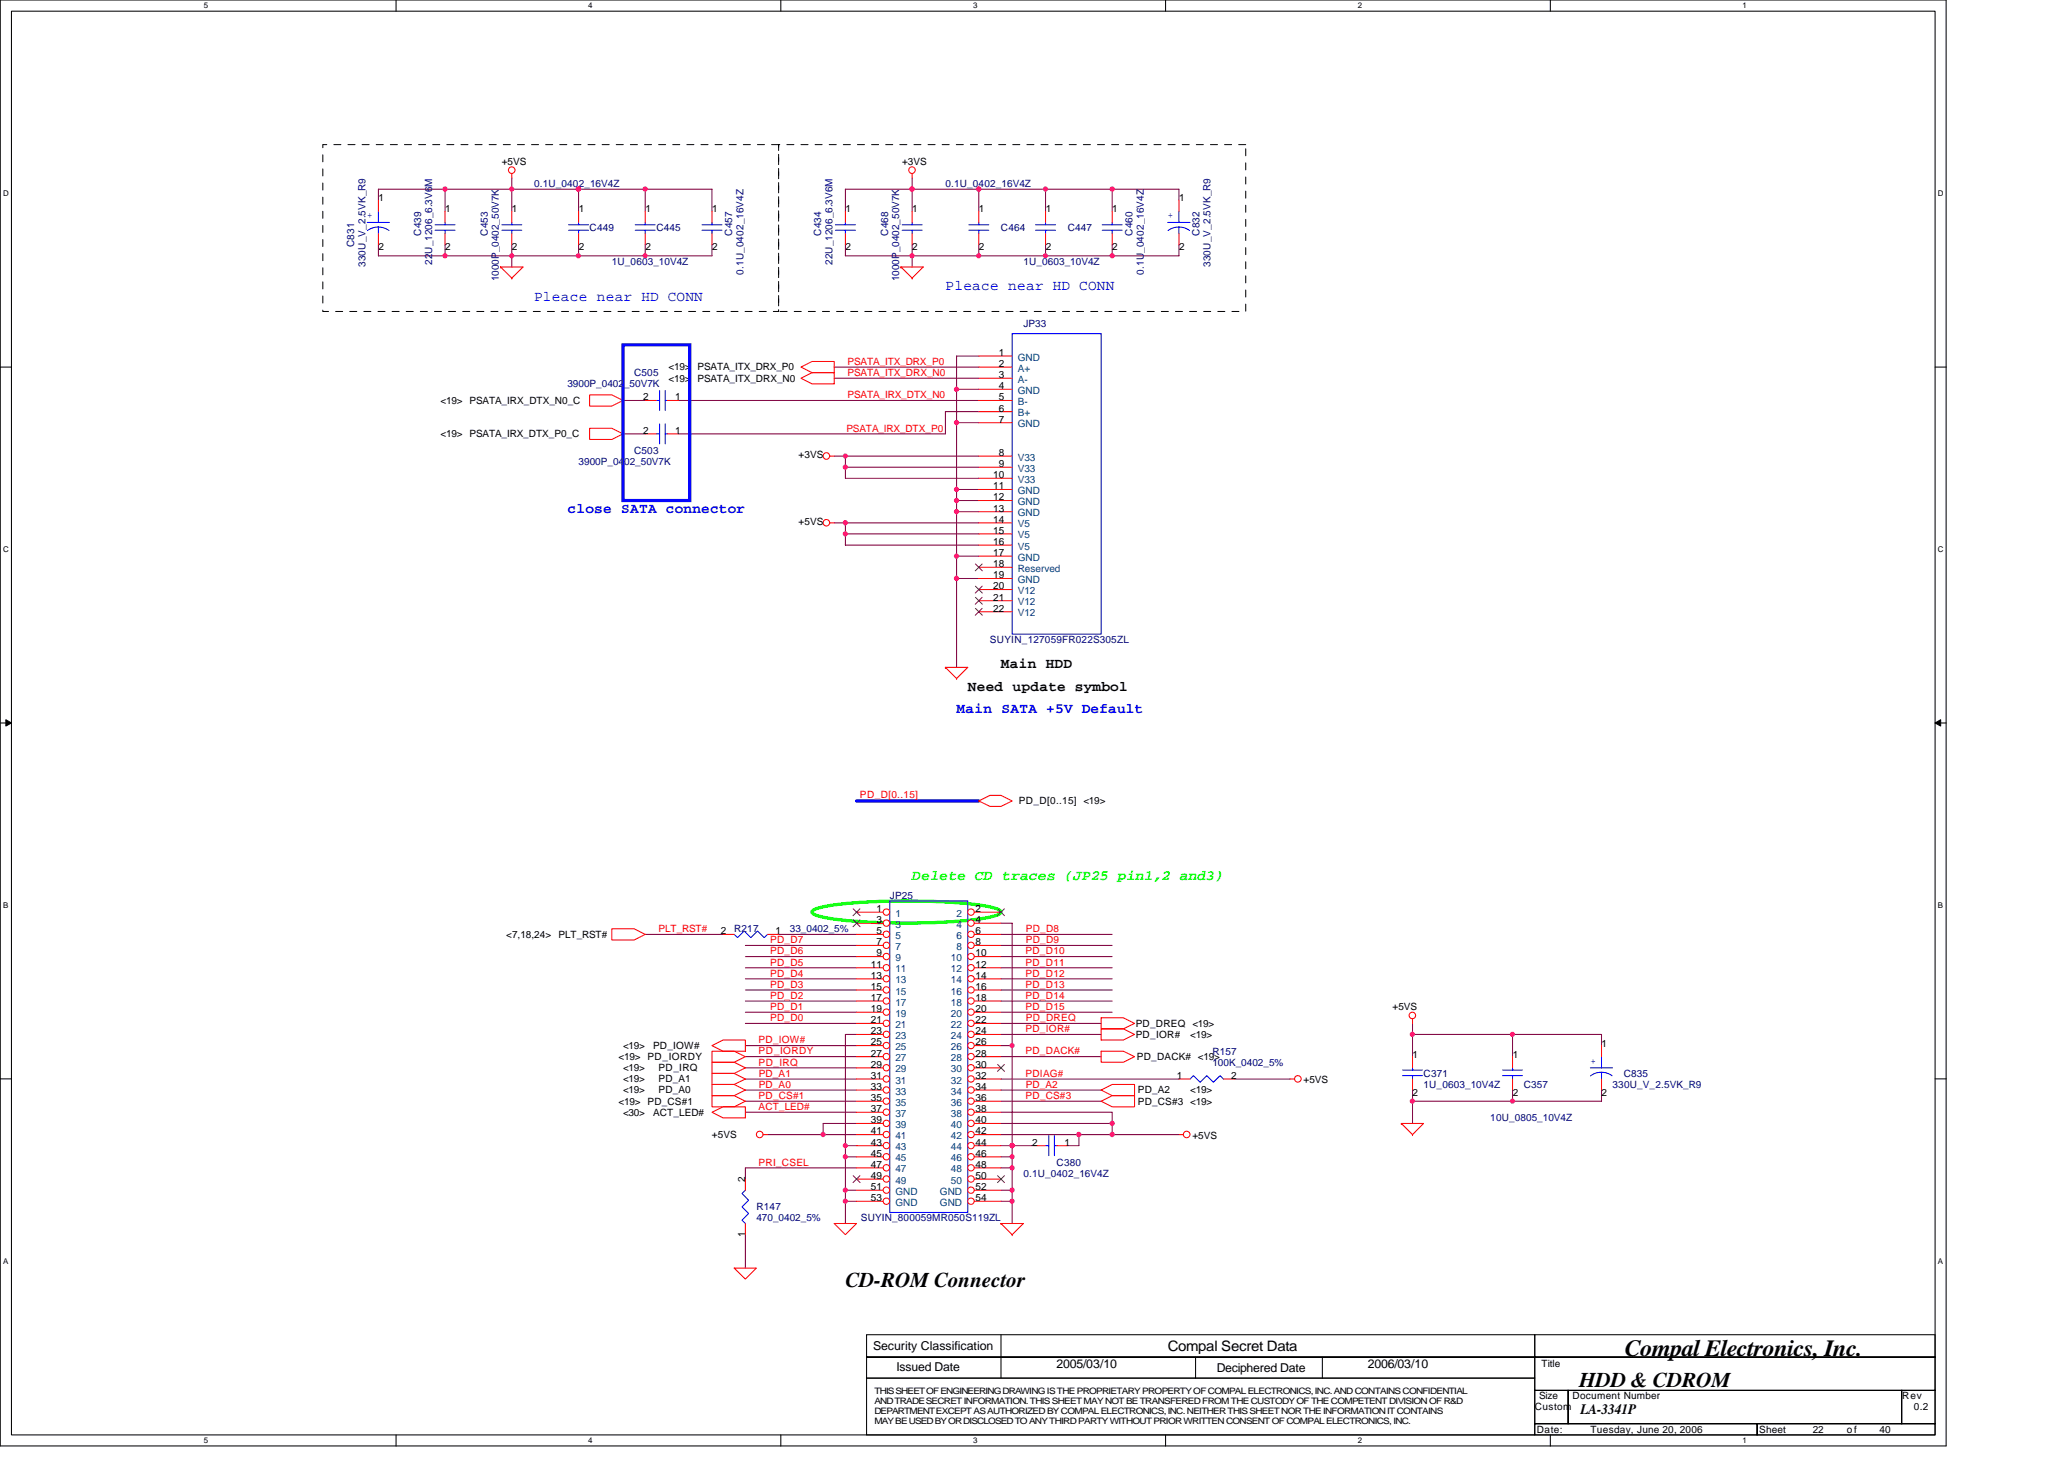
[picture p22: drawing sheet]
<svg xmlns="http://www.w3.org/2000/svg" width="297mm" height="210mm" viewBox="0 0 297 210" stroke-linecap="round" stroke-linejoin="round" font-family="sans-serif">
<defs><g id="words">
<text font-size="3.3" x="233.8" y="195.1">Compal Electronics, Inc.</text>
<g font-size="3">
<text x="121.7" y="185.2">CD-ROM Connector</text>
<text x="227.3" y="199.6">HDD &amp; CDROM</text>
</g>
<g font-size="2.1" fill="#00f">
<text x="136.1" y="41.7">Pleace near HD CONN</text>
<text x="76.9" y="43.3">Pleace near HD CONN</text>
<text x="81.7" y="73.7">close SATA connector</text>
<text x="137.7" y="102.6">Main SATA +5V Default</text>
</g>
<g font-size="2.1">
<text x="139.3" y="99.4">Need update symbol</text>
<text x="144.1" y="96.2">Main HDD</text>
<text x="168.1" y="194.4">Compal Secret Data</text>
<text x="227.4" y="203.5">LA-3341P</text>
</g>
<text font-size="2.1" fill="#0f0" x="131.3" y="126.6">Delete CD traces (JP25 pin1,2 and3)</text>
<g font-size="1.8">
<text x="125.7" y="194.2">Security Classification</text>
<text x="129" y="197.3">Issued Date</text>
<text x="152.1" y="196.8">2005/03/10</text>
<text x="175.1" y="197.4">Deciphered Date</text>
<text x="196.9" y="196.8">2006/03/10</text>
</g>
<g font-size="1.4">
<text x="72.2" y="23.7">+5VS</text>
<text x="129.8" y="23.7">+3VS</text>
<text x="54.5" y="29">1</text>
<text x="169.7" y="29">1</text>
<text x="64.1" y="30.6">1</text>
<text x="73.7" y="30.6">1</text>
<text x="83.3" y="30.6">1</text>
<text x="92.9" y="30.6">1</text>
<text x="102.5" y="30.6">1</text>
<text x="121.7" y="30.6">1</text>
<text x="131.3" y="30.6">1</text>
<text x="140.9" y="30.6">1</text>
<text x="150.5" y="30.6">1</text>
<text x="160.1" y="30.6">1</text>
<text x="54.5" y="36">2</text>
<text x="64.1" y="36">2</text>
<text x="73.7" y="36">2</text>
<text x="83.3" y="36">2</text>
<text x="92.9" y="36">2</text>
<text x="102.5" y="36">2</text>
<text x="121.7" y="36">2</text>
<text x="131.3" y="36">2</text>
<text x="140.9" y="36">2</text>
<text x="150.5" y="36">2</text>
<text x="160.1" y="36">2</text>
<text x="169.7" y="36">2</text>
<text x="96.2" y="53.3">&lt;19&gt;</text>
<text x="100.4" y="53.3">PSATA_ITX_DRX_P0</text>
<text x="143.7" y="51.2">1</text>
<text x="143.7" y="52.8">2</text>
<text x="63.4" y="58.1">&lt;19&gt; PSATA_IRX_DTX_N0_C</text>
<text x="92.5" y="57.6">2</text>
<text x="96.2" y="54.9">&lt;19&gt;</text>
<text x="97.2" y="57.6">1</text>
<text x="100.4" y="54.9">PSATA_ITX_DRX_N0</text>
<text x="143.7" y="54.4">3</text>
<text x="143.7" y="56">4</text>
<text x="143.7" y="57.6">5</text>
<text x="143.7" y="59.2">6</text>
<text x="63.4" y="62.9">&lt;19&gt; PSATA_IRX_DTX_P0_C</text>
<text x="92.5" y="62.4">2</text>
<text x="97.2" y="62.4">1</text>
<text x="114.9" y="66">+3VS</text>
<text x="143.7" y="60.8">7</text>
<text x="143.7" y="65.6">8</text>
<text x="142.9" y="68.8">10</text>
<text x="142.9" y="70.4">11</text>
<text x="142.9" y="72">12</text>
<text x="143.7" y="67.2">9</text>
<text x="114.9" y="75.5">+5VS</text>
<text x="142.9" y="73.6">13</text>
<text x="142.9" y="75.2">14</text>
<text x="142.9" y="76.8">15</text>
<text x="142.9" y="78.4">16</text>
<text x="142.9" y="80">17</text>
<text x="142.9" y="81.6">18</text>
<text x="142.9" y="83.2">19</text>
<text x="142.9" y="84.8">20</text>
<text x="142.9" y="86.4">21</text>
<text x="142.9" y="88">22</text>
<text x="146.6" y="115.7">PD_D[0..15] &lt;19&gt;</text>
<text x="126.1" y="131.2">1</text>
<text x="140.4" y="131.2">2</text>
<text x="72.9" y="134.9">&lt;7,18,24&gt;</text>
<text x="80.4" y="134.9">PLT_RST#</text>
<text x="103.7" y="134.4">2</text>
<text x="111.6" y="134.4">1</text>
<text x="126.1" y="132.8">3</text>
<text x="126.1" y="134.4">5</text>
<text x="126.1" y="136">7</text>
<text x="126.1" y="137.6">9</text>
<text x="140.4" y="132.8">4</text>
<text x="140.4" y="134.4">6</text>
<text x="140.4" y="136">8</text>
<text x="140.4" y="137.6">10</text>
<text x="125.3" y="139.2">11</text>
<text x="125.3" y="140.8">13</text>
<text x="125.3" y="142.4">15</text>
<text x="125.3" y="144">17</text>
<text x="140.4" y="139.2">12</text>
<text x="140.4" y="140.8">14</text>
<text x="140.4" y="142.4">16</text>
<text x="140.4" y="144">18</text>
<text x="125.3" y="145.6">19</text>
<text x="125.3" y="147.2">21</text>
<text x="125.3" y="148.8">23</text>
<text x="140.4" y="145.6">20</text>
<text x="140.4" y="147.2">22</text>
<text x="140.4" y="148.8">24</text>
<text x="163.4" y="149.3">PD_IOR#</text>
<text x="163.4" y="147.7">PD_DREQ &lt;19&gt;</text>
<text x="171.3" y="149.3">&lt;19&gt;</text>
<text x="200.4" y="145.3">+5VS</text>
<text x="89" y="152.5">&lt;19&gt; PD_IORDY</text>
<text x="89.7" y="154.1">&lt;19&gt;</text>
<text x="89.7" y="155.7">&lt;19&gt;</text>
<text x="89.7" y="150.9">&lt;19&gt;</text>
<text x="94" y="150.9">PD_IOW#</text>
<text x="94.8" y="154.1">PD_IRQ</text>
<text x="94.8" y="155.7">PD_A1</text>
<text x="125.3" y="150.4">25</text>
<text x="125.3" y="152">27</text>
<text x="125.3" y="153.6">29</text>
<text x="125.3" y="155.2">31</text>
<text x="140.4" y="150.4">26</text>
<text x="140.4" y="152">28</text>
<text x="140.4" y="153.6">30</text>
<text x="140.4" y="155.2">32</text>
<text x="163.6" y="152.5">PD_DACK# &lt;19&gt;</text>
<text x="169.4" y="155.2">1</text>
<text x="177.2" y="155.2">2</text>
<text x="187.6" y="155.9">+5VS</text>
<text x="203.3" y="152.2">1</text>
<text x="217.7" y="152.2">1</text>
<text x="230.5" y="150.6">1</text>
<text x="89" y="158.9">&lt;19&gt; PD_CS#1</text>
<text x="89.7" y="157.3">&lt;19&gt;</text>
<text x="89.7" y="160.5">&lt;30&gt;</text>
<text x="94" y="160.5">ACT_LED#</text>
<text x="94.8" y="157.3">PD_A0</text>
<text x="125.3" y="156.8">33</text>
<text x="125.3" y="158.4">35</text>
<text x="125.3" y="160">37</text>
<text x="125.3" y="161.6">39</text>
<text x="140.4" y="156.8">34</text>
<text x="140.4" y="158.4">36</text>
<text x="140.4" y="160">38</text>
<text x="140.4" y="161.6">40</text>
<text x="163.7" y="157.3">PD_A2</text>
<text x="163.7" y="158.9">PD_CS#3 &lt;19&gt;</text>
<text x="171.3" y="157.3">&lt;19&gt;</text>
<text x="203.3" y="157.6">2</text>
<text x="217.7" y="157.6">2</text>
<text x="230.5" y="157.6">2</text>
<text x="102.5" y="163.7">+5VS</text>
<text x="125.3" y="163.2">41</text>
<text x="125.3" y="164.8">43</text>
<text x="125.3" y="166.4">45</text>
<text x="125.3" y="168">47</text>
<text x="140.4" y="163.2">42</text>
<text x="140.4" y="164.8">44</text>
<text x="140.4" y="166.4">46</text>
<text x="140.4" y="168">48</text>
<text x="148.5" y="164.8">2</text>
<text x="153.2" y="164.8">1</text>
<text x="171.6" y="163.9">+5VS</text>
<text x="107.2" y="170.1" transform="rotate(-90 107.2 170.1)">2</text>
<text x="125.3" y="169.6">49</text>
<text x="125.3" y="171.2">51</text>
<text x="125.3" y="172.8">53</text>
<text x="140.4" y="169.6">50</text>
<text x="140.4" y="171.2">52</text>
<text x="140.4" y="172.8">54</text>
<text x="107.2" y="177.9" transform="rotate(-90 107.2 177.9)">1</text>
<text x="221.8" y="196.7">Title</text>
<text x="220.9" y="202.9">Custom</text>
<text x="221.5" y="201.3">Size</text>
<text x="226.3" y="201.3">Document Number</text>
<text x="273.7" y="201.3">Rev</text>
<text x="275.4" y="202.9">0.2</text>
<text x="221.2" y="206.1">Date:</text>
<text x="228.9" y="206.1">Tuesday, June 20, 2006</text>
<text x="253.2" y="206.1">Sheet</text>
<text x="260.9" y="206.1">22</text>
<text x="265.8" y="206.1">of</text>
<text x="270.5" y="206.1">40</text>
</g>
<g font-size="1.4" fill="#000080">
<text x="76.9" y="26.9">0.1U_0402_16V4Z</text>
<text x="136.1" y="26.9">0.1U_0402_16V4Z</text>
<text x="51" y="35.5" transform="rotate(-90 51 35.5)">C831</text>
<text x="60.6" y="33.9" transform="rotate(-90 60.6 33.9)">C439</text>
<text x="70.2" y="33.9" transform="rotate(-90 70.2 33.9)">C453</text>
<text x="84.9" y="33.3">C449</text>
<text x="94.5" y="33.3">C445</text>
<text x="105.4" y="33.9" transform="rotate(-90 105.4 33.9)">C457</text>
<text x="118.2" y="33.9" transform="rotate(-90 118.2 33.9)">C434</text>
<text x="127.8" y="33.9" transform="rotate(-90 127.8 33.9)">C468</text>
<text x="144.1" y="33.3">C464</text>
<text x="153.7" y="33.3">C447</text>
<text x="163" y="33.9" transform="rotate(-90 163 33.9)">C460</text>
<text x="172.6" y="33.9" transform="rotate(-90 172.6 33.9)">C832</text>
<text x="52.6" y="38.4" transform="rotate(-90 52.6 38.4)">330U_V_2.5VK_R9</text>
<text x="62.2" y="38.1" transform="rotate(-90 62.2 38.1)">22U_1206_6.3V6M</text>
<text x="71.8" y="40.5" transform="rotate(-90 71.8 40.5)">1000P_0402_50V7K</text>
<text x="88" y="38.1">1U_0603_10V4Z</text>
<text x="107" y="39.5" transform="rotate(-90 107 39.5)">0.1U_0402_16V4Z</text>
<text x="119.8" y="38.1" transform="rotate(-90 119.8 38.1)">22U_1206_6.3V6M</text>
<text x="129.4" y="40.5" transform="rotate(-90 129.4 40.5)">1000P_0402_50V7K</text>
<text x="147.3" y="38.1">1U_0603_10V4Z</text>
<text x="164.6" y="39.5" transform="rotate(-90 164.6 39.5)">0.1U_0402_16V4Z</text>
<text x="174.2" y="38.4" transform="rotate(-90 174.2 38.4)">330U_V_2.5VK_R9</text>
<text x="147.3" y="47.1">JP33</text>
<text x="81.7" y="55.7">3900P_0402_50V7K</text>
<text x="91.3" y="54.1">C505</text>
<text x="91.3" y="65.3">C503</text>
<text x="83.3" y="66.9">3900P_0402_50V7K</text>
<text x="142.5" y="92.5">SUYIN_127059FR022S305ZL</text>
<text x="128.1" y="129.3">JP25</text>
<text x="105.7" y="134.1">R217</text>
<text x="113.7" y="134.1">33_0402_5%</text>
<text x="174.5" y="151.7">R157</text>
<text x="174.5" y="153.3">100K_0402_5%</text>
<text x="204.9" y="154.9">C371</text>
<text x="233.7" y="154.9">C835</text>
<text x="204.9" y="156.5">1U_0603_10V4Z</text>
<text x="214.5" y="161.3">10U_0805_10V4Z</text>
<text x="219.3" y="156.5">C357</text>
<text x="232.1" y="156.5">330U_V_2.5VK_R9</text>
<text x="152.1" y="167.7">C380</text>
<text x="147.3" y="169.3">0.1U_0402_16V4Z</text>
<text x="108.9" y="174.1">R147</text>
<text x="108.9" y="175.7">470_0402_5%</text>
<text x="123.9" y="175.7">SUYIN_800059MR050S119ZL</text>
</g>
<g font-size="1.4" fill="#00f">
<text x="52.8" y="31.4">+</text>
<text x="168.1" y="31.4">+</text>
<text x="228.9" y="153">+</text>
</g>
<g font-size="1.4" fill="#f00">
<text x="122" y="52.5">PSATA_ITX_DRX_P0</text>
<text x="122" y="54.1">PSATA_ITX_DRX_N0</text>
<text x="122" y="57.3">PSATA_IRX_DTX_N0</text>
<text x="121.8" y="62.1">PSATA_IRX_DTX_P0</text>
<text x="123.8" y="114.7">PD_D[0..15]</text>
<text x="94.8" y="134.1">PLT_RST#</text>
<text x="110.8" y="137.3">PD_D6</text>
<text x="110.8" y="135.7">PD_D7</text>
<text x="147.6" y="137.3">PD_D10</text>
<text x="147.6" y="135.7">PD_D9</text>
<text x="147.6" y="134.1">PD_D8</text>
<text x="110.8" y="140.5">PD_D4</text>
<text x="110.8" y="138.9">PD_D5</text>
<text x="110.8" y="142.1">PD_D3</text>
<text x="110.8" y="143.7">PD_D2</text>
<text x="147.6" y="143.7">PD_D14</text>
<text x="147.6" y="142.1">PD_D13</text>
<text x="147.6" y="138.9">PD_D11</text>
<text x="147.6" y="140.5">PD_D12</text>
<text x="110.8" y="146.9">PD_D0</text>
<text x="110.8" y="145.3">PD_D1</text>
<text x="147.6" y="148.5">PD_IOR#</text>
<text x="147.6" y="145.3">PD_D15</text>
<text x="147.6" y="146.9">PD_DREQ</text>
<text x="109.2" y="153.3">PD_IRQ</text>
<text x="109.2" y="150.1">PD_IOW#</text>
<text x="109.2" y="151.7">PD_IORDY</text>
<text x="109.2" y="154.9">PD_A1</text>
<text x="147.6" y="151.7">PD_DACK#</text>
<text x="147.6" y="154.9">PDIAG#</text>
<text x="109.2" y="158.1">PD_CS#1</text>
<text x="109.2" y="159.7">ACT_LED#</text>
<text x="109.2" y="156.5">PD_A0</text>
<text x="147.6" y="158.1">PD_CS#3</text>
<text x="147.6" y="156.5">PD_A2</text>
<text x="109.2" y="167.7">PRI_CSEL</text>
</g>
<g font-size="1.4" fill="#004080">
<text x="146.5" y="51.9">GND</text>
<text x="146.5" y="53.5">A+</text>
<text x="146.5" y="55.1">A-</text>
<text x="146.5" y="56.7">GND</text>
<text x="146.5" y="58.3">B-</text>
<text x="146.5" y="59.9">B+</text>
<text x="146.5" y="61.5">GND</text>
<text x="146.5" y="66.3">V33</text>
<text x="146.5" y="67.9">V33</text>
<text x="146.5" y="69.5">V33</text>
<text x="146.5" y="71.1">GND</text>
<text x="146.5" y="72.7">GND</text>
<text x="146.5" y="74.3">GND</text>
<text x="146.5" y="75.9">V5</text>
<text x="146.5" y="77.5">V5</text>
<text x="146.5" y="79.1">V5</text>
<text x="146.5" y="80.7">GND</text>
<text x="146.5" y="82.3">Reserved</text>
<text x="146.5" y="83.9">GND</text>
<text x="146.5" y="85.5">V12</text>
<text x="146.5" y="87.1">V12</text>
<text x="146.5" y="88.7">V12</text>
<text x="128.9" y="131.9">1</text>
<text x="137.7" y="131.9">2</text>
<text x="128.9" y="133.5">3</text>
<text x="128.9" y="135.1">5</text>
<text x="128.9" y="136.7">7</text>
<text x="137.7" y="133.5">4</text>
<text x="137.7" y="135.1">6</text>
<text x="137.7" y="136.7">8</text>
<text x="128.9" y="138.3">9</text>
<text x="128.9" y="139.9">11</text>
<text x="128.9" y="141.5">13</text>
<text x="128.9" y="143.1">15</text>
<text x="136.9" y="138.3">10</text>
<text x="136.9" y="139.9">12</text>
<text x="136.9" y="141.5">14</text>
<text x="136.9" y="143.1">16</text>
<text x="128.9" y="144.7">17</text>
<text x="128.9" y="146.3">19</text>
<text x="128.9" y="147.9">21</text>
<text x="128.9" y="149.5">23</text>
<text x="136.9" y="144.7">18</text>
<text x="136.9" y="146.3">20</text>
<text x="136.9" y="147.9">22</text>
<text x="136.9" y="149.5">24</text>
<text x="128.9" y="151.1">25</text>
<text x="128.9" y="152.7">27</text>
<text x="128.9" y="154.3">29</text>
<text x="128.9" y="155.9">31</text>
<text x="136.9" y="151.1">26</text>
<text x="136.9" y="152.7">28</text>
<text x="136.9" y="154.3">30</text>
<text x="136.9" y="155.9">32</text>
<text x="128.9" y="157.5">33</text>
<text x="128.9" y="159.1">35</text>
<text x="128.9" y="160.7">37</text>
<text x="136.9" y="157.5">34</text>
<text x="136.9" y="159.1">36</text>
<text x="136.9" y="160.7">38</text>
<text x="128.9" y="162.3">39</text>
<text x="128.9" y="163.9">41</text>
<text x="128.9" y="165.5">43</text>
<text x="128.9" y="167.1">45</text>
<text x="136.9" y="162.3">40</text>
<text x="136.9" y="163.9">42</text>
<text x="136.9" y="165.5">44</text>
<text x="136.9" y="167.1">46</text>
<text x="128.9" y="168.7">47</text>
<text x="128.9" y="170.3">49</text>
<text x="128.9" y="171.9">GND</text>
<text x="128.9" y="173.5">GND</text>
<text x="135.3" y="171.9">GND</text>
<text x="135.3" y="173.5">GND</text>
<text x="136.9" y="168.7">48</text>
<text x="136.9" y="170.3">50</text>
</g>
<g font-size="1.3">
<text x="125.8" y="200.5">THIS SHEET OF ENGINEERING DRAWING IS THE PROPRIETARY PROPERTY OF COMPAL ELECTRONICS, INC. AND CONTAINS CONFIDENTIAL</text>
<text x="125.8" y="202">AND TRADE SECRET INFORMATION. THIS SHEET MAY NOT BE TRANSFERED FROM THE CUSTODY OF THE COMPETENT DIVISION OF R&amp;D</text>
<text x="125.8" y="203.5">DEPARTMENT EXCEPT AS AUTHORIZED BY COMPAL ELECTRONICS, INC. NEITHER THIS SHEET NOR THE INFORMATION IT CONTAINS</text>
<text x="125.8" y="204.9">MAY BE USED BY OR DISCLOSED TO ANY THIRD PARTY WITHOUT PRIOR WRITTEN CONSENT OF COMPAL ELECTRONICS, INC.</text>
</g>
<g font-size="1.1">
<text x="29.3" y="1.2">5</text>
<text x="84.7" y="1.2">4</text>
<text x="140" y="1.2">3</text>
<text x="195.4" y="1.2">2</text>
<text x="250.8" y="1.2">1</text>
<text x=".4" y="28.2">D</text>
<text x="278.9" y="28.2">D</text>
<text x=".4" y="79.4">C</text>
<text x="278.9" y="79.4">C</text>
<text x=".4" y="130.6">B</text>
<text x="278.9" y="130.6">B</text>
<text x=".4" y="181.8">A</text>
<text x="278.9" y="181.8">A</text>
<text x="29.3" y="207.6">5</text>
<text x="84.7" y="207.6">4</text>
<text x="140" y="207.6">3</text>
<text x="195.4" y="207.6">2</text>
<text x="250.8" y="207.6">1</text>
</g>
</g></defs>
<path d="M0 0h280.1v208h-280.1zM1.6 1.6h276.9v204.8h-276.9z" fill="none" stroke="#000" stroke-width=".15"/>
<g fill="#fff">
<path d="M29.3 .2h.6v1.2h-.6z"/>
<path d="M29.3 206.6h.6v1.3h-.6z"/>
</g>
<path d="M57 0v1.6M57 206.4v1.6" fill="none" stroke="#000" stroke-width=".15"/>
<g fill="#fff">
<path d="M84.7 .2h.6v1.2h-.6z"/>
<path d="M84.7 206.6h.6v1.3h-.6z"/>
</g>
<path d="M112.4 0v1.6M112.4 206.4v1.6" fill="none" stroke="#000" stroke-width=".15"/>
<g fill="#fff">
<path d="M140 .2h.6v1.2h-.6z"/>
<path d="M140 206.6h.6v1.3h-.6z"/>
</g>
<path d="M167.7 0v1.6M167.7 206.4v1.6" fill="none" stroke="#000" stroke-width=".15"/>
<g fill="#fff">
<path d="M195.4 .2h.6v1.2h-.6z"/>
<path d="M195.4 206.6h.6v1.3h-.6z"/>
</g>
<path d="M223.1 0v1.6M223.1 206.4v1.6" fill="none" stroke="#000" stroke-width=".15"/>
<g fill="#fff">
<path d="M250.8 .2h.6v1.2h-.6z"/>
<path d="M250.8 206.6h.6v1.3h-.6z"/>
<path d="M.4 27.2h.8v1.3h-.8z"/>
<path d="M278.9 27.2h.8v1.3h-.8z"/>
<path d="M.4 78.4h.8v1.3h-.8z"/>
<path d="M278.9 78.4h.8v1.3h-.8z"/>
</g>
<path d="M0 52.8h1.6M278.5 52.8h1.6" fill="none" stroke="#000" stroke-width=".15"/>
<g fill="#fff">
<path d="M.4 129.6h.8v1.3h-.8z"/>
<path d="M278.9 129.6h.7v1.3h-.7z"/>
</g>
<path d="M0 104h1.6M278.5 104h1.6" fill="none" stroke="#000" stroke-width=".15"/>
<path d="M.8 103.5l.8 .5-.8 .5zM278.5 104l.8-.5v1z" fill="#000" stroke="#000" stroke-width=".14"/>
<g fill="#fff">
<path d="M.4 180.8h.8v1.3h-.8z"/>
<path d="M278.9 180.8h.7v1.3h-.7z"/>
</g>
<g fill="none" stroke="#000" stroke-width=".15">
<path d="M0 155.2h1.6M278.5 155.2h1.6M124.7 192h96.2v3.2h-96.2zM124.7 195.2h96.2v3.1h-96.2zM124.7 198.3h96.2v8.1h-96.2zM144.1 192v6.3M172.1 195.2v3.1M190.3 195.2v3.1M220.9 192h57.6v3.2h-57.6zM220.9 195.2h57.6v4.8h-57.6zM220.9 200h4.8v4.8h-4.8zM220.9 204.8h32v1.6h-32z"/>
<path d="M225.7 200h48v4.8h-48zM252.9 204.8h25.6v1.6h-25.6zM273.7 200h4.8v4.8h-4.8z"/>
</g>
<g fill="none" stroke="#800040" stroke-width=".15">
<path d="M54.5 35.2v1.6h48v-1.6M54.5 28.8v-1.6h48v3.2M64 27.2v3.2M64 35.2v1.6M73.7 25.6v4.8M73.7 35.2v3.2M83.3 27.2v3.2M83.3 35.2v1.6M92.9 27.2v3.2M92.9 35.2v1.6M121.7 35.2v1.6h48v-1.6M131.3 25.6v4.8"/>
<path d="M131.3 35.2v3.2M140.9 27.2v3.2M140.9 35.2v1.6M150.5 27.2v3.2M150.5 35.2v1.6M160.1 27.2v3.2M160.1 35.2v1.6M169.7 28.8v-1.6h-48v3.2M89.7 57.6h3.2M97.7 57.6h43.2M120.1 54.4h20.8M120.1 52.8h20.8"/>
<path d="M137.7 56h3.2M140.9 59.2h-4.8v3.2h-38.4M140.9 51.2h-3.2v9.6M89.7 62.4h3.2M120.1 75.2h1.6v1.6M120.1 65.6h20.8M121.7 65.6v3.2h19.2M121.7 76.8v1.6h19.2M121.7 67.2h19.2M121.7 75.2h19.2M121.7 76.8h19.2M137.7 70.4v1.6h3.2"/>
<path d="M137.7 60.8v9.6h3.2M137.7 72v24M137.7 73.6h3.2M137.7 60.8h3.2M137.7 83.2h3.2M137.7 80h3.2M92.9 134.4h11.2M107.3 137.6h16M107.3 139.2h16M107.3 136h16M112.1 134.4h11.2M144.1 132.8h1.6v43.2"/>
<path d="M144.1 137.6h16M144.1 139.2h16M144.1 136h16M144.1 134.4h16M107.3 156.8h16M107.3 158.4h16M107.3 152h16M107.3 155.2h16M107.3 144h16M107.3 145.6h16M107.3 142.4h16M107.3 150.4h16"/>
<path d="M107.3 153.6h16M107.3 140.8h16M107.3 147.2h16M123.3 148.8h-1.6v22.4h1.6M144.1 156.8h14.4M144.1 158.4h14.4M144.1 148.8h14.4M144.1 152h14.4M144.1 155.2h25.6M144.1 144h16M144.1 145.6h16M144.1 142.4h16"/>
<path d="M144.1 150.4h1.6M144.1 140.8h16M144.1 147.2h14.4M177.7 155.2h8M203.3 147.2v4.8M203.3 156.8v4.8M203.3 148.8h27.2v1.6M217.7 148.8v3.2M217.7 156.8v1.6M230.5 156.8v1.6h-27.2M107.3 160h16M107.3 177.6v4.8"/>
<path d="M110.5 163.2h12.8M121.5 166.4h1.8M121.7 171.2v1.6h1.6M121.7 172.8v3.2M121.7 164.8h1.6M123.3 168h-16v1.6M123.3 161.6h-4.8v1.6M144.1 163.2h25.6M144.1 164.8h4.8M144.1 160h16v3.2M144.1 168h1.6M144.1 161.6h16"/>
<path d="M144.1 166.4h1.6M144.1 171.2h1.6M144.1 172.8h1.6M155.3 163.1v1.7h-1.6"/>
</g>
<path d="M89.7 49.6h9.6v22.4h-9.6zM123.3 115.2h17.6" fill="none" stroke="#00f" stroke-width=".47"/>
<g fill="none" stroke="#f00" stroke-width=".15">
<path d="M54.5 28.8v1.6M54.5 33.6v1.6M64 30.4v1.6M64 33.6v1.6M72 38.4h.1M72 38.4h3.3l-1.6 1.6M72 38.4l1.7 1.6M73.7 25v.6M83.3 30.4v1.6M83.3 33.6v1.6M102.5 30.4v1.6M102.5 33.6v1.6"/>
<path d="M121.7 30.4v1.6M121.7 33.6v1.6M129.7 38.4h.1M129.7 38.4h3.2l-1.6 1.6M129.7 38.4l1.6 1.6M131.3 25v.6M131.3 30.4v1.6M131.3 33.6v1.6M140.9 30.4v1.6M140.9 33.6v1.6M160.1 30.4v1.6M160.1 33.6v1.6"/>
<path d="M169.7 28.8v1.6M169.7 33.6v1.6M73.7 40h.1M84.9 56.8h3.2l1.6 .8-1.6 .8h-3.2zM115.3 52.8l1.6-.8h3.2v1.6h-3.2zM115.3 54.4l1.6-.8h3.2v1.6h-3.2zM131.3 40h.1M140.9 51.2h4.8M140.9 52.8h4.8M140.9 54.4h4.8M140.9 56h4.8M140.9 57.6h4.8"/>
<path d="M140.9 59.2h4.8M84.9 61.6h3.2l1.6 .8-1.6 .8h-3.2zM92.9 62.4h1.6M96.1 62.4h1.6M119.4 65.6h.7M119.4 75.2h.7M140.9 65.6h4.8M140.9 75.2h4.8M140.9 60.8h4.8M140.9 67.2h4.8M140.9 68.8h4.8M140.9 70.4h4.8"/>
<path d="M140.9 72h4.8M140.9 73.6h4.8M140.9 76.8h4.8M140.9 78.4h4.8M136.1 96h.1M136.1 96h3.2l-1.6 1.6M136.1 96l1.6 1.6M137.7 97.6h.1M140.9 80h4.8M140.9 81.6h4.8M140.9 83.2h4.8M140.9 84.8h4.8"/>
<path d="M140.9 86.4h4.8M140.9 88h4.8M140.9 115.2l1.6-.8h1.6l1.6 .8-1.6 .8h-1.6zM88.1 133.6h3.2l1.6 .8-1.6 .8h-3.2zM102.5 151.2h3.2l1.6 .8-1.6 .8h-3.2zM102.5 150.4l1.6-.8h3.2v1.6h-3.2zM102.5 152.8h3.2l1.6 .8-1.6 .8h-3.2zM102.5 154.4h3.2l1.6 .8-1.6 .8h-3.2zM102.5 156h3.2l1.6 .8-1.6 .8h-3.2zM102.5 157.6h3.2l1.6 .8-1.6 .8h-3.2zM158.5 156.8l1.6-.8h3.2v1.6h-3.2zM158.5 148h3.2l1.6 .8-1.6 .8h-3.2z"/>
<path d="M158.5 158.4l1.6-.8h3.2v1.6h-3.2zM158.5 151.2h3.2l1.6 .8-1.6 .8h-3.2zM158.5 146.4h3.2l1.6 .8-1.6 .8h-3.2zM169.7 155.2h1.6M176.1 155.2h1.6M185.7 155.2h.6M203.3 146.6v.6M102.5 160l1.6-.8h3.2v1.6h-3.2zM109.8 163.2h.7M120.1 176h3.2l-1.6 1.6zM144.1 176h.1M144.1 176h3.2l-1.6 1.6"/>
<path d="M144.1 176l1.6 1.6M145.7 177.6h.1M148.9 164.8h1.6M152.1 164.8h1.6M169.7 163.2h.6M201.7 161.6h.1M201.7 161.6h3.2l-1.6 1.6M201.7 161.6l1.6 1.6M203.3 163.2h.1M105.7 182.4h3.2l-1.6 1.6z"/>
<circle cx="73.6" cy="24.5" r=".48"/>
<circle cx="131.2" cy="24.5" r=".47"/>
<circle cx="118.9" cy="65.6" r=".47"/>
<circle cx="118.9" cy="75.2" r=".47"/>
<circle cx="186.8" cy="155.2" r=".47"/>
<circle cx="203.3" cy="146.1" r=".47"/>
<circle cx="109.3" cy="163.2" r=".47"/>
<circle cx="170.8" cy="163.2" r=".47"/>
</g>
<path d="M46.5 20.8h65.6v24h-65.6zM112.1 20.8h67.2v24h-67.2z" fill="none" stroke="#000" stroke-width=".14" stroke-dasharray="1 1 1 1 1 1 1 1"/>
<path d="M117 131a13.5 13.5 0 0 1 5.1-1 92.8 92.8 0 0 1 20.1 .4l1.3 .4 .4 .2 .1 .2-.1 .2a13.8 13.8 0 0 1-5.2 1.1 91.5 91.5 0 0 1-20-.5l-1.4-.4-.3-.2-.1-.2z" fill="none" stroke="#0f0" stroke-width=".47"/>
<g fill="none" stroke="#00f" stroke-width=".15">
<path d="M52.8 32h3.2M52.9 33.2a2.6 2.6 0 0 1 3.1 0M54.5 30.4v1.6M54.5 32.7v.9M62.6 33.1h2.9M62.6 32.3h2.9M64 32v.3M64 33.1v.5M81.8 33.1h2.9M81.8 32.3h2.9M83.3 32v.3M83.3 33.1v.5"/>
<path d="M101 33.1h2.9M101 32.3h2.9M102.5 32v.3M102.5 33.1v.5M120.2 33.1h2.9M120.2 32.3h2.9M121.7 32v.3M121.7 33.1v.5M129.8 33.1h2.9M129.8 32.3h2.9M131.3 32v.3M131.3 33.1v.5"/>
<path d="M139.4 33.1h2.9M139.4 32.3h2.9M140.9 32v.3M140.9 33.1v.5M158.6 33.1h2.9M158.6 32.3h2.9M160.1 32v.3M160.1 33.1v.5M168.1 32h3.2M168.1 33.2a2.6 2.6 0 0 1 3.1 0M169.7 30.4v1.6M169.7 32.7v.9"/>
<path d="M145.7 48h12.8v43.2h-12.8zM94.5 62.4h.4M94.9 61v2.9M95.7 62.4h.4M95.7 61v2.9M128.1 129.6h11.2v44.8h-11.2zM171.3 155.2l.4-.5 1 1 1-1 .9 1 1-1 .5 .5M150.5 164.8h.4M150.9 163.4v2.9M151.7 164.8h.4M151.7 163.4v2.9"/>
</g>
<path d="M140.4 81.1l1 1M140.4 84.3l1 1M140.4 85.9l1 1M140.4 87.5l1 1M141.3 81.1l-.9 1M141.3 84.3l-.9 1M141.3 85.9l-.9 1M141.3 87.5l-.9 1" fill="none" stroke="#804000" stroke-width=".14"/>
<circle cx="127.6" cy="131.2" r=".46" fill="#fff" stroke="#f00" stroke-width=".15"/>
<path d="M123.3 131.2h3.8" fill="none" stroke="#f00" stroke-width=".15"/>
<path d="M122.8 130.7l1 1M123.8 130.7l-1 1" fill="none" stroke="#804000" stroke-width=".14"/>
<circle cx="139.7" cy="131.2" r=".46" fill="#fff" stroke="#f00" stroke-width=".15"/>
<path d="M140.2 131.2h3.9" fill="none" stroke="#f00" stroke-width=".15"/>
<path d="M143.6 130.7l1 1M144.5 130.7l-1 1" fill="none" stroke="#804000" stroke-width=".14"/>
<circle cx="127.6" cy="132.8" r=".46" fill="#fff" stroke="#f00" stroke-width=".15"/>
<path d="M123.3 132.8h3.8" fill="none" stroke="#f00" stroke-width=".15"/>
<path d="M122.8 132.3l1 1M123.8 132.3l-1 1" fill="none" stroke="#804000" stroke-width=".14"/>
<circle cx="139.7" cy="132.8" r=".46" fill="#fff" stroke="#f00" stroke-width=".15"/>
<path d="M140.2 132.8h3.9" fill="none" stroke="#f00" stroke-width=".15"/>
<circle cx="127.6" cy="134.4" r=".46" fill="#fff" stroke="#f00" stroke-width=".15"/>
<path d="M123.3 134.4h3.8" fill="none" stroke="#f00" stroke-width=".15"/>
<circle cx="139.7" cy="134.4" r=".46" fill="#fff" stroke="#f00" stroke-width=".15"/>
<path d="M140.2 134.4h3.9" fill="none" stroke="#f00" stroke-width=".15"/>
<circle cx="127.6" cy="136" r=".46" fill="#fff" stroke="#f00" stroke-width=".15"/>
<path d="M123.3 136h3.8" fill="none" stroke="#f00" stroke-width=".15"/>
<circle cx="139.7" cy="136" r=".46" fill="#fff" stroke="#f00" stroke-width=".15"/>
<path d="M140.2 136h3.9" fill="none" stroke="#f00" stroke-width=".15"/>
<circle cx="127.6" cy="137.6" r=".46" fill="#fff" stroke="#f00" stroke-width=".15"/>
<path d="M123.3 137.6h3.8" fill="none" stroke="#f00" stroke-width=".15"/>
<circle cx="139.7" cy="137.6" r=".46" fill="#fff" stroke="#f00" stroke-width=".15"/>
<path d="M140.2 137.6h3.9" fill="none" stroke="#f00" stroke-width=".15"/>
<circle cx="127.6" cy="139.2" r=".46" fill="#fff" stroke="#f00" stroke-width=".15"/>
<path d="M123.3 139.2h3.8" fill="none" stroke="#f00" stroke-width=".15"/>
<circle cx="139.7" cy="139.2" r=".46" fill="#fff" stroke="#f00" stroke-width=".15"/>
<path d="M140.2 139.2h3.9" fill="none" stroke="#f00" stroke-width=".15"/>
<circle cx="127.6" cy="140.8" r=".46" fill="#fff" stroke="#f00" stroke-width=".15"/>
<path d="M123.3 140.8h3.8" fill="none" stroke="#f00" stroke-width=".15"/>
<circle cx="139.7" cy="140.8" r=".46" fill="#fff" stroke="#f00" stroke-width=".15"/>
<path d="M140.2 140.8h3.9" fill="none" stroke="#f00" stroke-width=".15"/>
<circle cx="127.6" cy="142.4" r=".46" fill="#fff" stroke="#f00" stroke-width=".15"/>
<path d="M123.3 142.4h3.8" fill="none" stroke="#f00" stroke-width=".15"/>
<circle cx="139.7" cy="142.4" r=".46" fill="#fff" stroke="#f00" stroke-width=".15"/>
<path d="M140.2 142.4h3.9" fill="none" stroke="#f00" stroke-width=".15"/>
<circle cx="127.6" cy="144" r=".46" fill="#fff" stroke="#f00" stroke-width=".15"/>
<path d="M123.3 144h3.8" fill="none" stroke="#f00" stroke-width=".15"/>
<circle cx="139.7" cy="144" r=".46" fill="#fff" stroke="#f00" stroke-width=".15"/>
<path d="M140.2 144h3.9" fill="none" stroke="#f00" stroke-width=".15"/>
<circle cx="127.6" cy="145.6" r=".46" fill="#fff" stroke="#f00" stroke-width=".15"/>
<path d="M123.3 145.6h3.8" fill="none" stroke="#f00" stroke-width=".15"/>
<circle cx="139.7" cy="145.6" r=".46" fill="#fff" stroke="#f00" stroke-width=".15"/>
<path d="M140.2 145.6h3.9" fill="none" stroke="#f00" stroke-width=".15"/>
<circle cx="127.6" cy="147.2" r=".46" fill="#fff" stroke="#f00" stroke-width=".15"/>
<path d="M123.3 147.2h3.8" fill="none" stroke="#f00" stroke-width=".15"/>
<circle cx="139.7" cy="147.2" r=".46" fill="#fff" stroke="#f00" stroke-width=".15"/>
<path d="M140.2 147.2h3.9" fill="none" stroke="#f00" stroke-width=".15"/>
<circle cx="127.6" cy="148.8" r=".46" fill="#fff" stroke="#f00" stroke-width=".15"/>
<path d="M123.3 148.8h3.8" fill="none" stroke="#f00" stroke-width=".15"/>
<circle cx="139.7" cy="148.8" r=".46" fill="#fff" stroke="#f00" stroke-width=".15"/>
<path d="M140.2 148.8h3.9" fill="none" stroke="#f00" stroke-width=".15"/>
<circle cx="127.6" cy="150.4" r=".46" fill="#fff" stroke="#f00" stroke-width=".15"/>
<path d="M123.3 150.4h3.8" fill="none" stroke="#f00" stroke-width=".15"/>
<circle cx="139.7" cy="150.4" r=".46" fill="#fff" stroke="#f00" stroke-width=".15"/>
<path d="M140.2 150.4h3.9" fill="none" stroke="#f00" stroke-width=".15"/>
<circle cx="127.6" cy="152" r=".46" fill="#fff" stroke="#f00" stroke-width=".15"/>
<path d="M123.3 152h3.8" fill="none" stroke="#f00" stroke-width=".15"/>
<circle cx="139.7" cy="152" r=".46" fill="#fff" stroke="#f00" stroke-width=".15"/>
<path d="M140.2 152h3.9" fill="none" stroke="#f00" stroke-width=".15"/>
<circle cx="127.6" cy="153.6" r=".46" fill="#fff" stroke="#f00" stroke-width=".15"/>
<path d="M123.3 153.6h3.8" fill="none" stroke="#f00" stroke-width=".15"/>
<circle cx="139.7" cy="153.6" r=".46" fill="#fff" stroke="#f00" stroke-width=".15"/>
<path d="M140.2 153.6h3.9" fill="none" stroke="#f00" stroke-width=".15"/>
<path d="M143.6 153.1l1 1M144.5 153.1l-1 1" fill="none" stroke="#804000" stroke-width=".14"/>
<circle cx="127.6" cy="155.2" r=".46" fill="#fff" stroke="#f00" stroke-width=".15"/>
<path d="M123.3 155.2h3.8" fill="none" stroke="#f00" stroke-width=".15"/>
<circle cx="139.7" cy="155.2" r=".46" fill="#fff" stroke="#f00" stroke-width=".15"/>
<path d="M140.2 155.2h3.9" fill="none" stroke="#f00" stroke-width=".15"/>
<circle cx="127.6" cy="156.8" r=".46" fill="#fff" stroke="#f00" stroke-width=".15"/>
<path d="M123.3 156.8h3.8" fill="none" stroke="#f00" stroke-width=".15"/>
<circle cx="139.7" cy="156.8" r=".46" fill="#fff" stroke="#f00" stroke-width=".15"/>
<path d="M140.2 156.8h3.9" fill="none" stroke="#f00" stroke-width=".15"/>
<circle cx="127.6" cy="158.4" r=".46" fill="#fff" stroke="#f00" stroke-width=".15"/>
<path d="M123.3 158.4h3.8" fill="none" stroke="#f00" stroke-width=".15"/>
<circle cx="139.7" cy="158.4" r=".46" fill="#fff" stroke="#f00" stroke-width=".15"/>
<path d="M140.2 158.4h3.9" fill="none" stroke="#f00" stroke-width=".15"/>
<circle cx="127.6" cy="160" r=".46" fill="#fff" stroke="#f00" stroke-width=".15"/>
<path d="M123.3 160h3.8" fill="none" stroke="#f00" stroke-width=".15"/>
<circle cx="139.7" cy="160" r=".46" fill="#fff" stroke="#f00" stroke-width=".15"/>
<path d="M140.2 160h3.9" fill="none" stroke="#f00" stroke-width=".15"/>
<circle cx="127.6" cy="161.6" r=".46" fill="#fff" stroke="#f00" stroke-width=".15"/>
<path d="M123.3 161.6h3.8" fill="none" stroke="#f00" stroke-width=".15"/>
<circle cx="139.7" cy="161.6" r=".46" fill="#fff" stroke="#f00" stroke-width=".15"/>
<path d="M140.2 161.6h3.9" fill="none" stroke="#f00" stroke-width=".15"/>
<circle cx="127.6" cy="163.2" r=".46" fill="#fff" stroke="#f00" stroke-width=".15"/>
<path d="M123.3 163.2h3.8" fill="none" stroke="#f00" stroke-width=".15"/>
<circle cx="139.7" cy="163.2" r=".46" fill="#fff" stroke="#f00" stroke-width=".15"/>
<path d="M140.2 163.2h3.9" fill="none" stroke="#f00" stroke-width=".15"/>
<circle cx="127.6" cy="164.8" r=".46" fill="#fff" stroke="#f00" stroke-width=".15"/>
<path d="M123.3 164.8h3.8" fill="none" stroke="#f00" stroke-width=".15"/>
<circle cx="139.7" cy="164.8" r=".46" fill="#fff" stroke="#f00" stroke-width=".15"/>
<path d="M140.2 164.8h3.9" fill="none" stroke="#f00" stroke-width=".15"/>
<circle cx="127.6" cy="166.4" r=".46" fill="#fff" stroke="#f00" stroke-width=".15"/>
<path d="M123.3 166.4h3.8" fill="none" stroke="#f00" stroke-width=".15"/>
<circle cx="139.7" cy="166.4" r=".46" fill="#fff" stroke="#f00" stroke-width=".15"/>
<path d="M140.2 166.4h3.9" fill="none" stroke="#f00" stroke-width=".15"/>
<circle cx="127.6" cy="168" r=".46" fill="#fff" stroke="#f00" stroke-width=".15"/>
<path d="M123.3 168h3.8" fill="none" stroke="#f00" stroke-width=".15"/>
<circle cx="139.7" cy="168" r=".46" fill="#fff" stroke="#f00" stroke-width=".15"/>
<path d="M140.2 168h3.9" fill="none" stroke="#f00" stroke-width=".15"/>
<circle cx="127.6" cy="169.6" r=".46" fill="#fff" stroke="#f00" stroke-width=".15"/>
<path d="M123.3 169.6h3.8" fill="none" stroke="#f00" stroke-width=".15"/>
<path d="M122.8 169.1l1 1M123.8 169.1l-1 1" fill="none" stroke="#804000" stroke-width=".14"/>
<circle cx="139.7" cy="169.6" r=".46" fill="#fff" stroke="#f00" stroke-width=".15"/>
<path d="M140.2 169.6h3.9" fill="none" stroke="#f00" stroke-width=".15"/>
<path d="M143.6 169.1l1 1M144.5 169.1l-1 1" fill="none" stroke="#804000" stroke-width=".14"/>
<circle cx="127.6" cy="171.2" r=".46" fill="#fff" stroke="#f00" stroke-width=".15"/>
<path d="M123.3 171.2h3.8" fill="none" stroke="#f00" stroke-width=".15"/>
<circle cx="139.7" cy="171.2" r=".46" fill="#fff" stroke="#f00" stroke-width=".15"/>
<path d="M140.2 171.2h3.9" fill="none" stroke="#f00" stroke-width=".15"/>
<circle cx="139.7" cy="172.8" r=".46" fill="#fff" stroke="#f00" stroke-width=".15"/>
<path d="M140.2 172.8h3.9" fill="none" stroke="#f00" stroke-width=".15"/>
<circle cx="127.6" cy="172.8" r=".46" fill="#fff" stroke="#f00" stroke-width=".15"/>
<g fill="none" stroke="#f00" stroke-width=".15">
<path d="M73.7 30.4v1.6M73.7 33.6v1.6M92.9 30.4v1.6M92.9 33.6v1.6M150.5 30.4v1.6M150.5 33.6v1.6M92.9 57.6h1.6M96.1 57.6h1.6M104.1 134.4h1.6M110.5 134.4h1.6M203.3 152v1.6M203.3 155.2v1.6"/>
<path d="M217.7 152v1.6M217.7 155.2v1.6M230.5 150.4v1.6M230.5 155.2v1.6M107.3 169.6v1.6M107.3 176v1.6M123.3 172.8h3.8"/>
</g>
<g fill="none" stroke="#00f" stroke-width=".15">
<path d="M72.2 33.1h2.9M72.2 32.3h2.9M73.7 32v.3M73.7 33.1v.5M91.4 33.1h2.9M91.4 32.3h2.9M92.9 32v.3M92.9 33.1v.5M149 33.1h2.9M149 32.3h2.9M150.5 32v.3M150.5 33.1v.5"/>
<path d="M94.5 57.6h.4M94.9 56.2v2.9M95.7 57.6h.4M95.7 56.2v2.9M105.7 134.4l.4 .5 1-1 1 1 .9-1 1 1 .5-.5M201.8 154.7h2.9M201.8 153.9h2.9M203.3 153.6v.3M203.3 154.7v.5M216.2 154.7h2.9M216.2 153.9h2.9M217.7 153.6v.3"/>
<path d="M217.7 154.7v.5M228.9 153.6h3.2M230.5 152v1.6M230.5 154.3v.9M232 154.8a2.59 2.59 0 0 0-3.1 0M107.3 171.2l-.5 .5 .9 1-.9 .9 .9 1-.9 1 .5 .4"/>
</g>
<g fill="#f0f" stroke="#f0f" stroke-width=".15">
<circle cx="64.1" cy="36.8" r=".31"/>
<circle cx="137.6" cy="56" r=".32"/>
<circle cx="160.1" cy="161.6" r=".31"/>
<circle cx="217.7" cy="158.4" r=".31"/>
<circle cx="145.7" cy="164.8" r=".31"/>
<circle cx="145.7" cy="150.4" r=".31"/>
<circle cx="73.6" cy="36.8" r=".31"/>
<circle cx="131.3" cy="36.8" r=".31"/>
<circle cx="160.1" cy="163.2" r=".32"/>
<circle cx="140.8" cy="27.2" r=".32"/>
<circle cx="145.7" cy="172.8" r=".31"/>
<circle cx="137.6" cy="72" r=".32"/>
<circle cx="83.2" cy="36.8" r=".31"/>
<circle cx="131.2" cy="27.2" r=".32"/>
<circle cx="137.6" cy="80" r=".32"/>
<circle cx="155.3" cy="163.2" r=".32"/>
<circle cx="92.8" cy="36.8" r=".31"/>
<circle cx="145.7" cy="166.4" r=".31"/>
<circle cx="217.7" cy="148.8" r=".31"/>
<circle cx="203.3" cy="148.8" r=".31"/>
<circle cx="140.8" cy="36.8" r=".31"/>
<circle cx="203.3" cy="158.4" r=".31"/>
<circle cx="137.6" cy="83.2" r=".32"/>
<circle cx="83.2" cy="27.2" r=".32"/>
<circle cx="160.1" cy="27.2" r=".32"/>
<circle cx="73.6" cy="27.2" r=".32"/>
<circle cx="92.8" cy="27.2" r=".32"/>
<circle cx="121.6" cy="65.6" r=".31"/>
<circle cx="121.6" cy="67.2" r=".32"/>
<circle cx="121.6" cy="75.2" r=".32"/>
<circle cx="137.7" cy="73.6" r=".31"/>
<circle cx="137.7" cy="70.4" r=".31"/>
<circle cx="137.7" cy="60.8" r=".31"/>
<circle cx="121.6" cy="76.8" r=".31"/>
<circle cx="121.6" cy="164.8" r=".31"/>
<circle cx="118.4" cy="163.2" r=".32"/>
<circle cx="121.6" cy="172.8" r=".31"/>
<circle cx="121.6" cy="166.4" r=".31"/>
<circle cx="121.6" cy="171.2" r=".32"/>
<circle cx="145.6" cy="171.2" r=".32"/>
<circle cx="160.1" cy="36.8" r=".31"/>
<circle cx="64" cy="27.2" r=".32"/>
<circle cx="150.5" cy="36.8" r=".31"/>
<circle cx="150.5" cy="27.2" r=".32"/>
<circle cx="145.6" cy="168" r=".32"/>
</g>
<use href="#words"/>
</svg>
